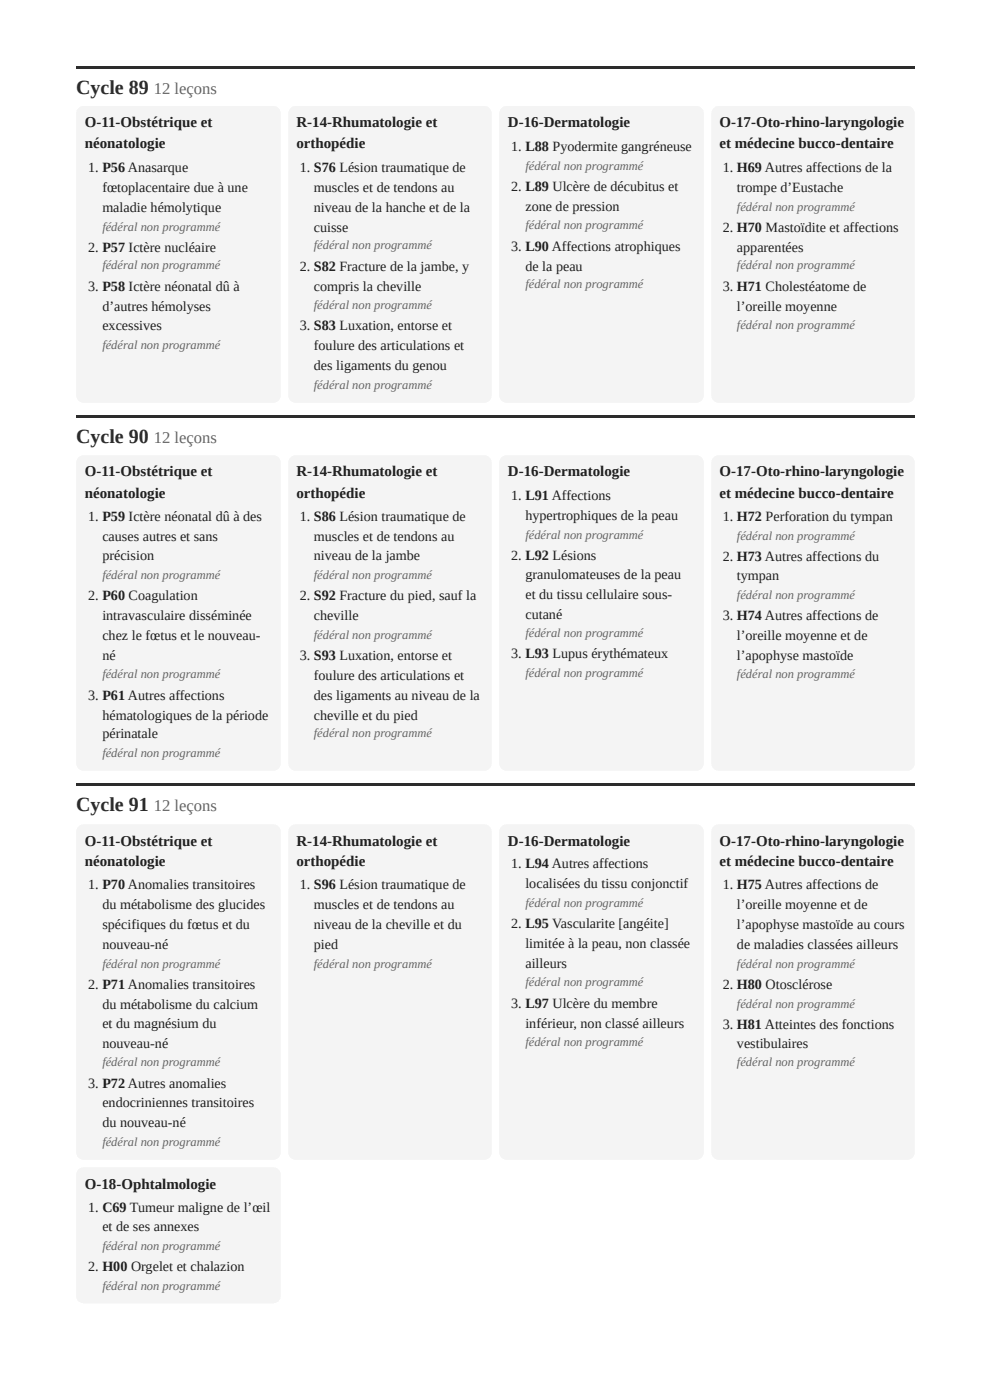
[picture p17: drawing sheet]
<svg xmlns="http://www.w3.org/2000/svg" width="210mm" height="297mm" viewBox="0 0 210 297" stroke-linecap="round" stroke-linejoin="round" font-family="sans-serif">
<defs><g id="words">
<g font-size="4.2" fill="#1f3428">
<text x="16.1" y="19.8">Cycle 89</text>
<text x="16.1" y="93.9">Cycle 90</text>
<text x="16.1" y="172">Cycle 91</text>
</g>
<g font-size="3.5" fill="#5b6a60">
<text x="32.6" y="19.8">12 leçons</text>
<text x="32.6" y="93.9">12 leçons</text>
<text x="32.6" y="172">12 leçons</text>
</g>
<g font-size="3.2" fill="#17231c">
<text x="18" y="27">O-11-Obstétrique et</text>
<text x="62.8" y="27">R-14-Rhumatologie et</text>
<text x="107.7" y="27">D-16-Dermatologie</text>
<text x="152.5" y="27">O-17-Oto-rhino-laryngologie</text>
<text x="18" y="31.5">néonatologie</text>
<text x="62.8" y="31.5">orthopédie</text>
<text x="152.5" y="31.5">et médecine bucco-dentaire</text>
<text x="18" y="101.1">O-11-Obstétrique et</text>
<text x="62.8" y="101.1">R-14-Rhumatologie et</text>
<text x="107.7" y="101.1">D-16-Dermatologie</text>
<text x="152.5" y="101.1">O-17-Oto-rhino-laryngologie</text>
<text x="18" y="105.6">néonatologie</text>
<text x="62.8" y="105.6">orthopédie</text>
<text x="152.5" y="105.6">et médecine bucco-dentaire</text>
<text x="18" y="179.4">O-11-Obstétrique et</text>
<text x="62.8" y="179.4">R-14-Rhumatologie et</text>
<text x="107.7" y="179.4">D-16-Dermatologie</text>
<text x="152.5" y="179.4">O-17-Oto-rhino-laryngologie</text>
<text x="18" y="183.6">néonatologie</text>
<text x="62.8" y="183.6">orthopédie</text>
<text x="152.5" y="183.6">et médecine bucco-dentaire</text>
<text x="18" y="252.1">O-18-Ophtalmologie</text>
</g>
<g font-size="3" fill="#17231c">
<text x="108.4" y="32">1. L88 Pyodermite gangréneuse</text>
<text x="18.7" y="36.5">1. P56 Anasarque</text>
<text x="21.7" y="40.7">fœtoplacentaire due à une</text>
<text x="63.5" y="36.5">1. S76 Lésion traumatique de</text>
<text x="66.5" y="40.7">muscles et de tendons au</text>
<text x="108.4" y="40.5">2. L89 Ulcère de décubitus et</text>
<text x="153.2" y="36.5">1. H69 Autres affections de la</text>
<text x="156.2" y="40.7">trompe d’Eustache</text>
<text x="21.7" y="45">maladie hémolytique</text>
<text x="66.5" y="45">niveau de la hanche et de la</text>
<text x="111.4" y="44.7">zone de pression</text>
<text x="18.7" y="53.4">2. P57 Ictère nucléaire</text>
<text x="66.5" y="49.2">cuisse</text>
<text x="108.4" y="53.2">3. L90 Affections atrophiques</text>
<text x="153.2" y="49.2">2. H70 Mastoïdite et affections</text>
<text x="156.2" y="53.4">apparentées</text>
<text x="63.5" y="57.4">2. S82 Fracture de la jambe, y</text>
<text x="111.4" y="57.4">de la peau</text>
<text x="18.7" y="61.6">3. P58 Ictère néonatal dû à</text>
<text x="21.7" y="65.9">d’autres hémolyses</text>
<text x="66.5" y="61.6">compris la cheville</text>
<text x="153.2" y="61.6">3. H71 Cholestéatome de</text>
<text x="156.2" y="65.9">l’oreille moyenne</text>
<text x="21.7" y="70.1">excessives</text>
<text x="63.5" y="70.1">3. S83 Luxation, entorse et</text>
<text x="66.5" y="74.3">foulure des articulations et</text>
<text x="66.5" y="78.6">des ligaments du genou</text>
<text x="108.4" y="106.1">1. L91 Affections</text>
<text x="18.7" y="110.6">1. P59 Ictère néonatal dû à des</text>
<text x="63.5" y="110.6">1. S86 Lésion traumatique de</text>
<text x="111.4" y="110.3">hypertrophiques de la peau</text>
<text x="153.2" y="110.6">1. H72 Perforation du tympan</text>
<text x="21.7" y="114.8">causes autres et sans</text>
<text x="21.7" y="118.8">précision</text>
<text x="66.5" y="114.8">muscles et de tendons au</text>
<text x="66.5" y="118.8">niveau de la jambe</text>
<text x="108.4" y="118.8">2. L92 Lésions</text>
<text x="153.2" y="119.1">2. H73 Autres affections du</text>
<text x="111.4" y="122.8">granulomateuses de la peau</text>
<text x="156.2" y="123">tympan</text>
<text x="18.7" y="127.3">2. P60 Coagulation</text>
<text x="21.7" y="131.5">intravasculaire disséminée</text>
<text x="63.5" y="127.3">2. S92 Fracture du pied, sauf la</text>
<text x="66.5" y="131.5">cheville</text>
<text x="111.4" y="127">et du tissu cellulaire sous-</text>
<text x="111.4" y="131.2">cutané</text>
<text x="153.2" y="131.5">3. H74 Autres affections de</text>
<text x="21.7" y="135.7">chez le fœtus et le nouveau-</text>
<text x="156.2" y="135.7">l’oreille moyenne et de</text>
<text x="21.7" y="140">né</text>
<text x="63.5" y="140">3. S93 Luxation, entorse et</text>
<text x="108.4" y="139.7">3. L93 Lupus érythémateux</text>
<text x="156.2" y="140">l’apophyse mastoïde</text>
<text x="18.7" y="148.4">3. P61 Autres affections</text>
<text x="66.5" y="144.2">foulure des articulations et</text>
<text x="66.5" y="148.4">des ligaments au niveau de la</text>
<text x="21.7" y="152.7">hématologiques de la période</text>
<text x="66.5" y="152.7">cheville et du pied</text>
<text x="21.7" y="156.6">périnatale</text>
<text x="108.4" y="184.2">1. L94 Autres affections</text>
<text x="18.7" y="188.6">1. P70 Anomalies transitoires</text>
<text x="63.5" y="188.6">1. S96 Lésion traumatique de</text>
<text x="111.4" y="188.4">localisées du tissu conjonctif</text>
<text x="153.2" y="188.6">1. H75 Autres affections de</text>
<text x="21.7" y="192.9">du métabolisme des glucides</text>
<text x="21.7" y="197.1">spécifiques du fœtus et du</text>
<text x="66.5" y="192.9">muscles et de tendons au</text>
<text x="66.5" y="197.1">niveau de la cheville et du</text>
<text x="108.4" y="196.9">2. L95 Vascularite [angéite]</text>
<text x="156.2" y="192.9">l’oreille moyenne et de</text>
<text x="156.2" y="197.1">l’apophyse mastoïde au cours</text>
<text x="21.7" y="201.3">nouveau-né</text>
<text x="66.5" y="201.3">pied</text>
<text x="111.4" y="201.1">limitée à la peau, non classée</text>
<text x="156.2" y="201.3">de maladies classées ailleurs</text>
<text x="18.7" y="209.8">2. P71 Anomalies transitoires</text>
<text x="111.4" y="205.3">ailleurs</text>
<text x="153.2" y="209.8">2. H80 Otosclérose</text>
<text x="21.7" y="214">du métabolisme du calcium</text>
<text x="108.4" y="213.8">3. L97 Ulcère du membre</text>
<text x="21.7" y="218">et du magnésium du</text>
<text x="111.4" y="218">inférieur, non classé ailleurs</text>
<text x="153.2" y="218.3">3. H81 Atteintes des fonctions</text>
<text x="21.7" y="222.3">nouveau-né</text>
<text x="156.2" y="222.3">vestibulaires</text>
<text x="18.7" y="230.7">3. P72 Autres anomalies</text>
<text x="21.7" y="235">endocriniennes transitoires</text>
<text x="21.7" y="239.2">du nouveau-né</text>
<text x="18.7" y="257.2">1. C69 Tumeur maligne de l’œil</text>
<text x="21.7" y="261.1">et de ses annexes</text>
<text x="18.7" y="269.6">2. H00 Orgelet et chalazion</text>
</g>
<g font-size="2.6" fill="#5b6a60">
<text x="111.4" y="36">fédéral non programmé</text>
<text x="156.2" y="44.7">fédéral non programmé</text>
<text x="21.7" y="48.9">fédéral non programmé</text>
<text x="66.5" y="52.9">fédéral non programmé</text>
<text x="111.4" y="48.7">fédéral non programmé</text>
<text x="21.7" y="57.2">fédéral non programmé</text>
<text x="156.2" y="57.2">fédéral non programmé</text>
<text x="66.5" y="65.6">fédéral non programmé</text>
<text x="111.4" y="61.1">fédéral non programmé</text>
<text x="156.2" y="69.9">fédéral non programmé</text>
<text x="21.7" y="74.1">fédéral non programmé</text>
<text x="66.5" y="82.6">fédéral non programmé</text>
<text x="111.4" y="114.3">fédéral non programmé</text>
<text x="156.2" y="114.6">fédéral non programmé</text>
<text x="21.7" y="122.8">fédéral non programmé</text>
<text x="66.5" y="122.8">fédéral non programmé</text>
<text x="156.2" y="127">fédéral non programmé</text>
<text x="66.5" y="135.5">fédéral non programmé</text>
<text x="111.4" y="135.2">fédéral non programmé</text>
<text x="21.7" y="143.9">fédéral non programmé</text>
<text x="111.4" y="143.7">fédéral non programmé</text>
<text x="156.2" y="143.9">fédéral non programmé</text>
<text x="21.7" y="160.6">fédéral non programmé</text>
<text x="66.5" y="156.4">fédéral non programmé</text>
<text x="111.4" y="192.4">fédéral non programmé</text>
<text x="21.7" y="205.3">fédéral non programmé</text>
<text x="66.5" y="205.3">fédéral non programmé</text>
<text x="111.4" y="209.3">fédéral non programmé</text>
<text x="156.2" y="205.3">fédéral non programmé</text>
<text x="156.2" y="213.8">fédéral non programmé</text>
<text x="111.4" y="222">fédéral non programmé</text>
<text x="21.7" y="226.2">fédéral non programmé</text>
<text x="156.2" y="226.2">fédéral non programmé</text>
<text x="21.7" y="243.2">fédéral non programmé</text>
<text x="21.7" y="265.1">fédéral non programmé</text>
<text x="21.7" y="273.6">fédéral non programmé</text>
</g>
</g></defs>
<g fill="#1f3428">
<path d="M16.1 14h177.8v.6h-177.8z"/>
<path d="M16.1 88.1h177.8v.5h-177.8z"/>
<path d="M16.1 166.2h177.8v.5h-177.8z"/>
</g>
<g fill="#f3f5f2">
<path d="M16.6 23l.5-.4 .6-.1h40.2a1.59 1.59 0 0 1 1.6 1.6v59.8a1.59 1.59 0 0 1-1.6 1.6h-40.2a1.59 1.59 0 0 1-1.6-1.6v-59.8l.2-.6z"/>
<path d="M61.6 23l.5-.4 .6-.1h40a1.59 1.59 0 0 1 1.5 1.6v59.8a1.59 1.59 0 0 1-1.5 1.6h-40a1.59 1.59 0 0 1-1.6-1.6v-59.8l.1-.6z"/>
<path d="M106.3 23l.5-.4 .6-.1h40.2a1.59 1.59 0 0 1 1.6 1.6v59.8a1.59 1.59 0 0 1-1.6 1.6h-40.2a1.59 1.59 0 0 1-1.6-1.6v-59.8l.2-.6z"/>
<path d="M151.3 23l.5-.4 .6-.1h40a1.59 1.59 0 0 1 1.5 1.6v59.8a1.59 1.59 0 0 1-1.5 1.6h-40a1.59 1.59 0 0 1-1.6-1.6v-59.8l.1-.6z"/>
<path d="M16.6 97l.5-.3 .6-.1h40.2a1.59 1.59 0 0 1 1.6 1.6v63.7a1.59 1.59 0 0 1-1.6 1.6h-40.2a1.59 1.59 0 0 1-1.6-1.6v-63.7l.2-.6z"/>
<path d="M61.6 97l.5-.3 .6-.1h40a1.59 1.59 0 0 1 1.5 1.6v63.7a1.59 1.59 0 0 1-1.5 1.6h-40a1.59 1.59 0 0 1-1.6-1.6v-63.7l.1-.6z"/>
<path d="M106.3 97l.5-.3 .6-.1h40.2a1.59 1.59 0 0 1 1.6 1.6v63.7a1.59 1.59 0 0 1-1.6 1.6h-40.2a1.59 1.59 0 0 1-1.6-1.6v-63.7l.2-.6z"/>
<path d="M151.3 97l.5-.3 .6-.1h40a1.59 1.59 0 0 1 1.5 1.6v63.7a1.59 1.59 0 0 1-1.5 1.6h-40a1.59 1.59 0 0 1-1.6-1.6v-63.7l.1-.6z"/>
<path d="M16.6 175.4l.5-.4 .6-.1h40.2a1.59 1.59 0 0 1 1.6 1.6v68a1.59 1.59 0 0 1-1.6 1.6h-40.2a1.59 1.59 0 0 1-1.6-1.6v-68l.2-.6z"/>
<path d="M61.6 175.4l.5-.4 .6-.1h40a1.59 1.59 0 0 1 1.5 1.6v68a1.59 1.59 0 0 1-1.5 1.6h-40a1.59 1.59 0 0 1-1.6-1.6v-68l.1-.6z"/>
<path d="M106.3 175.4l.5-.4 .6-.1h40.2a1.59 1.59 0 0 1 1.6 1.6v68a1.59 1.59 0 0 1-1.6 1.6h-40.2a1.59 1.59 0 0 1-1.6-1.6v-68l.2-.6z"/>
<path d="M151.3 175.4l.5-.4 .6-.1h40a1.59 1.59 0 0 1 1.5 1.6v68a1.59 1.59 0 0 1-1.5 1.6h-40a1.59 1.59 0 0 1-1.6-1.6v-68l.1-.6z"/>
<path d="M16.6 248.1l.5-.3 .6-.1h40.2a1.59 1.59 0 0 1 1.6 1.5v25.7a1.59 1.59 0 0 1-1.6 1.6h-40.2a1.59 1.59 0 0 1-1.6-1.6v-25.7l.2-.6z"/>
</g>
<use href="#words"/>
</svg>
